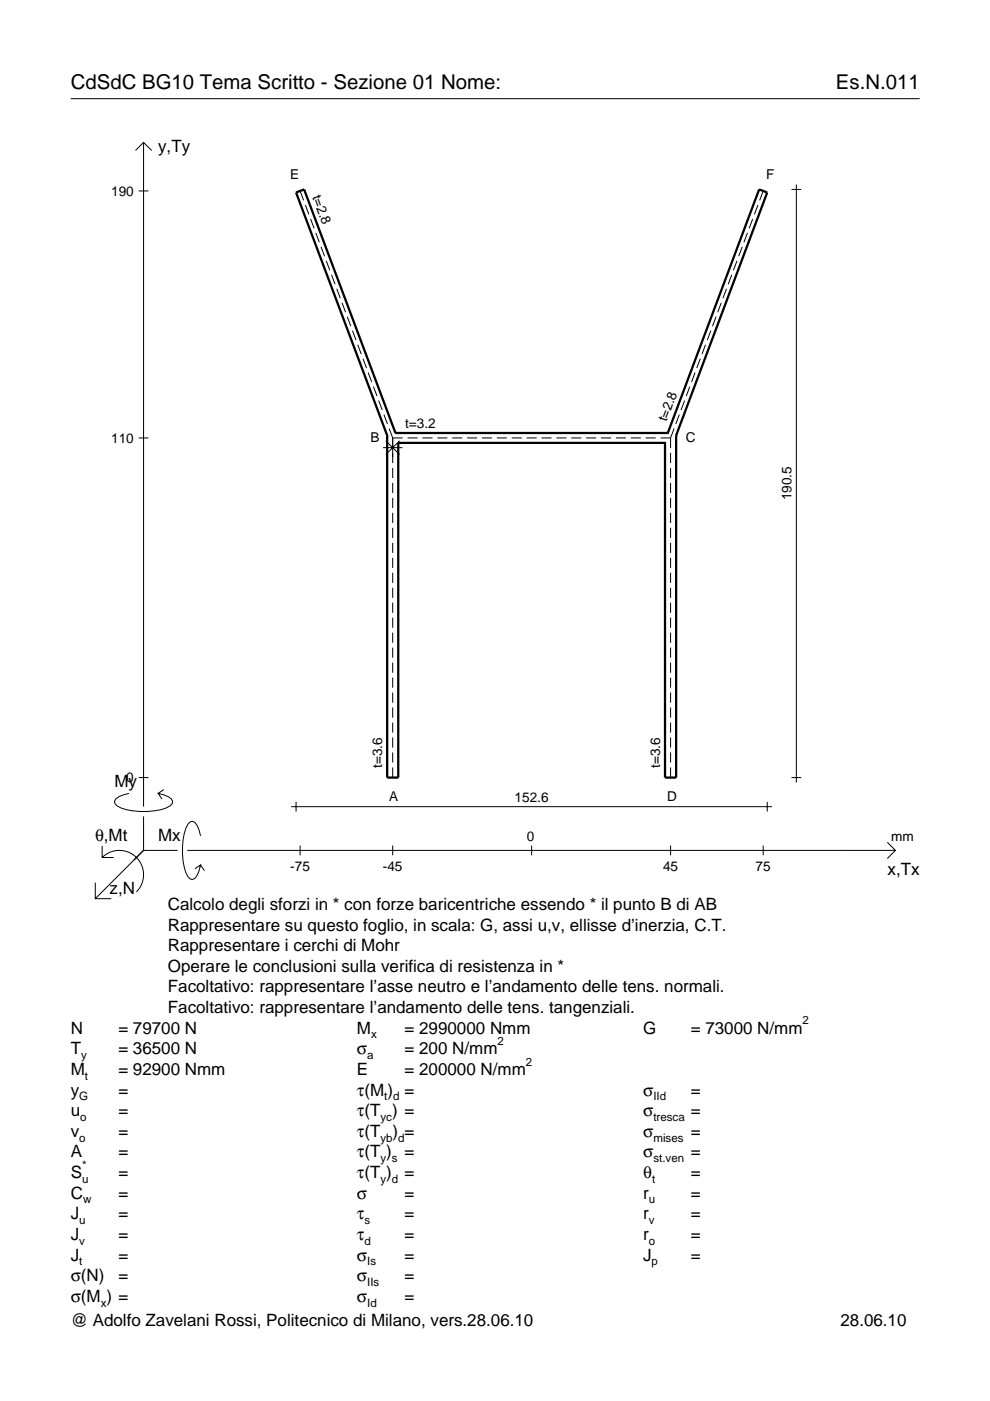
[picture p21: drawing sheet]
<svg xmlns="http://www.w3.org/2000/svg" width="210mm" height="297mm" viewBox="0 0 210 297" stroke-linecap="round" stroke-linejoin="round" font-family="sans-serif">
<defs><g id="words">
<g font-size="4.3">
<text x="15" y="18.9">CdSdC BG10 Tema Scritto - Sezione 01 Nome:</text>
<text x="177.2" y="18.9">Es.N.011</text>
</g>
<g font-size="3.6">
<text x="33.5" y="32.3">y,Ty</text>
<text x="24.3" y="166.9">My</text>
<text x="20.1" y="178.2">θ,Mt</text>
<text x="33.5" y="178.2">Mx</text>
<text x="188.2" y="185.5">x,Tx</text>
<text x="23.2" y="189.6">z,N</text>
<text x="35.6" y="192.9">Calcolo degli sforzi in * con forze baricentriche essendo * il punto B di AB</text>
<text x="35.6" y="197.3">Rappresentare su questo foglio, in scala: G, assi u,v, ellisse d’inerzia, C.T.</text>
<text x="35.6" y="201.7">Rappresentare i cerchi di Mohr</text>
<text x="35.6" y="206">Operare le conclusioni sulla verifica di resistenza in *</text>
<text x="35.6" y="210.4">Facoltativo: rappresentare l’asse neutro e l’andamento delle tens. normali.</text>
<text x="35.6" y="214.8">Facoltativo: rappresentare l’andamento delle tens. tangenziali.</text>
<text x="15" y="219.2">N</text>
<text x="25.1" y="219.2">= 79700 N</text>
<text x="75.7" y="219.2">M</text>
<text x="85.8" y="219.2">= 2990000 Nmm</text>
<text x="136.4" y="219.2">G</text>
<text x="146.5" y="219.2">= 73000 N/mm</text>
<text x="15" y="227.9">M</text>
<text x="15" y="223.5">T</text>
<text x="25.1" y="223.5">= 36500 N</text>
<text x="25.1" y="227.9">= 92900 Nmm</text>
<text x="75.7" y="223.5">σ</text>
<text x="75.7" y="227.9">E</text>
<text x="85.8" y="223.5">= 200 N/mm</text>
<text x="85.8" y="227.9">= 200000 N/mm</text>
<text x="15" y="232.3">y</text>
<text x="25.1" y="232.3">=</text>
<text x="75.7" y="232.3">τ(M ) =</text>
<text x="136.4" y="232.3">σ</text>
<text x="146.5" y="232.3">=</text>
<text x="15" y="236.7">u</text>
<text x="25.1" y="236.7">=</text>
<text x="75.7" y="236.7">τ(T ) =</text>
<text x="136.4" y="236.7">σ</text>
<text x="146.5" y="236.7">=</text>
<text x="15" y="241">v</text>
<text x="15" y="245.4">A</text>
<text x="25.1" y="241">=</text>
<text x="25.1" y="245.4">=</text>
<text x="75.7" y="245.4">τ(T )</text>
<text x="75.7" y="241">τ(T</text>
<text x="83.3" y="241">) =</text>
<text x="85.8" y="245.4">=</text>
<text x="136.4" y="241">σ</text>
<text x="136.4" y="245.4">σ</text>
<text x="146.5" y="241">=</text>
<text x="146.5" y="245.4">=</text>
<text x="15" y="249.8">S</text>
<text x="25.1" y="249.8">=</text>
<text x="75.7" y="249.8">τ(T )</text>
<text x="85.8" y="249.8">=</text>
<text x="136.4" y="249.8">θ</text>
<text x="146.5" y="249.8">=</text>
<text x="15" y="254.2">C</text>
<text x="25.1" y="254.2">=</text>
<text x="75.7" y="254.2">σ</text>
<text x="85.8" y="254.2">=</text>
<text x="136.4" y="254.2">r</text>
<text x="146.5" y="254.2">=</text>
<text x="15" y="258.5">J</text>
<text x="15" y="262.9">J</text>
<text x="25.1" y="258.5">=</text>
<text x="25.1" y="262.9">=</text>
<text x="75.7" y="258.5">τ</text>
<text x="75.7" y="262.9">τ</text>
<text x="85.8" y="258.5">=</text>
<text x="85.8" y="262.9">=</text>
<text x="136.4" y="258.5">r</text>
<text x="136.4" y="262.9">r</text>
<text x="146.5" y="258.5">=</text>
<text x="146.5" y="262.9">=</text>
<text x="15" y="267.3">J</text>
<text x="25.1" y="267.3">=</text>
<text x="75.7" y="267.3">σ</text>
<text x="85.8" y="267.3">=</text>
<text x="136.4" y="267.3">J</text>
<text x="146.5" y="267.3">=</text>
<text x="15" y="271.7">σ(N)</text>
<text x="25.1" y="271.7">=</text>
<text x="75.7" y="271.7">σ</text>
<text x="85.8" y="271.7">=</text>
<text x="15" y="281.2">@ Adolfo Zavelani Rossi, Politecnico di Milano, vers.28.06.10</text>
<text x="15" y="276">σ(M ) =</text>
<text x="75.7" y="276">σ</text>
<text x="85.8" y="276">=</text>
<text x="178.2" y="281.2">28.06.10</text>
</g>
<g font-size="2.9">
<text x="23.6" y="41.5">190</text>
<text x="61.5" y="38">E</text>
<text x="66.2" y="41.7" transform="rotate(69 66.2 41.7)">t=2.8</text>
<text x="162.4" y="38">F</text>
<text x="141.3" y="89.5" transform="rotate(-69 141.3 89.5)">t=2.8</text>
<text x="23.6" y="93.9">110</text>
<text x="78.5" y="93.8">B</text>
<text x="85.9" y="90.8">t=3.2</text>
<text x="145.4" y="93.8">C</text>
<text x="167.8" y="106.1" transform="rotate(-90 167.8 106.1)">190.5</text>
<text x="26.8" y="165.9">0</text>
<text x="81.1" y="162.8" transform="rotate(-90 81.1 162.8)">t=3.6</text>
<text x="140" y="162.8" transform="rotate(-90 140 162.8)">t=3.6</text>
<text x="82.5" y="169.8">A</text>
<text x="109.1" y="170">152.6</text>
<text x="141.4" y="169.8">D</text>
<text x="111.7" y="178.2">0</text>
<text x="189" y="178.2">mm</text>
<text x="61.5" y="184.7">-75</text>
<text x="81.2" y="184.7">-45</text>
<text x="140.6" y="184.7">45</text>
<text x="160.2" y="184.7">75</text>
</g>
<g font-size="2.4">
<text x="78.7" y="220.2">x</text>
<text x="105.5" y="221.5">2</text>
<text x="170.2" y="217.2">2</text>
<text x="17.2" y="224.5">y</text>
<text x="77.9" y="224.5">a</text>
<text x="111.5" y="225.9">2</text>
<text x="16.8" y="233.3">G</text>
<text x="18" y="228.9">t</text>
<text x="81.5" y="233.3">t d</text>
<text x="138.5" y="233.3">IId</text>
<text x="17" y="237.7">o</text>
<text x="80.7" y="237.7">yc</text>
<text x="138.5" y="237.7">tresca</text>
<text x="16.8" y="242">o</text>
<text x="80.7" y="242">yb d</text>
<text x="138.5" y="242">mises</text>
<text x="17.4" y="250.8">u</text>
<text x="17.4" y="247.8">*</text>
<text x="80.7" y="246.4">y s</text>
<text x="80.7" y="250.8">y d</text>
<text x="138.2" y="250.8">t</text>
<text x="138.5" y="246.4">st.ven</text>
<text x="17.6" y="255.2">w</text>
<text x="137.6" y="255.2">u</text>
<text x="16.8" y="259.5">u</text>
<text x="16.8" y="263.9">v</text>
<text x="77.3" y="259.5">s</text>
<text x="77.3" y="263.9">d</text>
<text x="137.6" y="259.5">v</text>
<text x="137.6" y="263.9">o</text>
<text x="16.8" y="268.3">t</text>
<text x="77.9" y="268.3">Is</text>
<text x="138.2" y="268.3">p</text>
<text x="77.9" y="272.7">IIs</text>
<text x="21.4" y="277">x</text>
<text x="77.9" y="277">Id</text>
</g>
</g></defs>
<g fill="none" stroke="#000" stroke-width=".21">
<path d="M15 20.9h180M28.7 31.9l1.7-1.7 1.8 1.7M30.4 30.2v140.8M168.8 39.1v126.8M29.4 40.5h2.1M63.6 40.5l.8 2M64.7 43.5l.8 2M65.8 46.4l.8 2M67 49.4l.7 2M68.1 52.3l.7 2M69.2 55.3l.7 2M70.3 58.3l.7 2"/>
<path d="M155.1 58.3l-.7 2M156.3 55.3l-.8 2M157.4 52.3l-.8 2M158.5 49.4l-.8 2M159.6 46.4l-.8 2M160.7 43.5l-.7 2M161.8 40.5l-.7 2M167.8 40.2h2.1M71.4 61.2l.7 2M72.5 64.2l.8 2M73.6 67.2l.8 2M74.7 70.1l.8 2"/>
<path d="M75.8 73.1l.8 2M77 76l.7 2M78.1 79l.7 2M147.4 79l-.8 2M148.5 76l-.8 2M149.6 73.1l-.8 2M150.7 70.1l-.7 2M151.8 67.2l-.7 2M152.9 64.2l-.7 2M154 61.2l-.7 2M29.4 92.9h2.1M79.2 82l.7 2"/>
<path d="M80.3 84.9l.7 2M81.2 94.9h4.1M81.4 87.9l.7 2M81.8 93.5l2.9 2.9M82.5 90.9l.8 2M83.3 92.9h2.1M83.3 92.9v5.3M83.3 99.2v2.2M84.7 93.5l-2.9 2.9M86.4 92.9h2.1M89.6 92.9h2.1M92.7 92.9h2.1"/>
<path d="M95.9 92.9h2.1M99 92.9h2.2M102.2 92.9h2.1M105.3 92.9h2.2M108.5 92.9h2.1M111.7 92.9h2.1M114.8 92.9h2.1M118 92.9h2.1M121.1 92.9h2.1M124.3 92.9h2.1M127.4 92.9h2.2M130.6 92.9h2.1"/>
<path d="M133.7 92.9h2.2M136.9 92.9h2.1M140 92.9h2.2M142.2 92.9v2.1M142.2 96v2.2M142.2 99.2v2.2M142.9 90.9l-.7 2M144 87.9l-.7 2M145.1 84.9l-.7 2M146.3 82l-.8 2M83.3 102.4v2.1M83.3 105.6v2.1"/>
<path d="M83.3 108.7v2.2M83.3 111.9v2.2M83.3 115.1v2.1M83.3 118.3v2.1M142.2 102.4v2.1M142.2 105.6v2.1M142.2 108.7v2.2M142.2 111.9v2.2M142.2 115.1v2.1M142.2 118.3v2.1M83.3 121.4v2.2M83.3 124.6v2.2"/>
<path d="M83.3 127.8v2.1M83.3 131v2.1M83.3 134.1v2.2M83.3 137.3v2.2M142.2 121.4v2.2M142.2 124.6v2.2M142.2 127.8v2.1M142.2 131v2.1M142.2 134.1v2.2M142.2 137.3v2.2M83.3 140.5v2.1M83.3 143.7v2.1"/>
<path d="M83.3 146.8v2.2M83.3 150v2.2M83.3 153.2v2.1M83.3 156.4v2.1M83.3 159.5v2.2M142.2 140.5v2.1M142.2 143.7v2.1M142.2 146.8v2.2M142.2 150v2.2M142.2 153.2v2.1M142.2 156.4v2.1M142.2 159.5v2.2"/>
<path d="M21.7 179.4v2.4h2.4M27.3 168.2a3.6 3.6 0 0 0-3 1.7l.1 .5a5.6 5.6 0 0 0 3.8 1.5 13.4 13.4 0 0 0 7.8-1l.5-.5 .1-.5a3.6 3.6 0 0 0-3.1-1.7l.8 1.2M29.4 164.9h2.1M30.4 173.1v7.2M34.7 167.4l-1.2 .8M42.5 177.2a3.6 3.6 0 0 0-1.7-3.1l-.5 .2a5.7 5.7 0 0 0-1.5 3.7 13.3 13.3 0 0 0 1 7.9l.5 .5 .5 .1a3.6 3.6 0 0 0 1.7-3.1l-1.2 .8M61.7 171h102M62.8 170v2.1M63.6 179.3v2M83.3 162.7v2.2M83.3 179.3v2M112.7 179.3v2"/>
<path d="M142.2 162.7v2.2M142.2 179.3v2M161.8 179.3v2M162.7 170v2.1M167.8 164.9h2.1M188.1 178.6l1.7 1.7-1.7 1.7M20.2 187.2v3.3h3.4M21.7 181.8a5.1 5.1 0 0 1 7.2 0 5.1 5.1 0 0 1 0 7.3M30.4 180.3l-10.2 10.2M30.4 180.3h7.2M39.7 180.3h150.1M42.5 183.4l.8 1.2"/>
</g>
<path d="M82.1 92.3h.1M82.1 92.3v72.6h2.3v-71M83.8 91.8h.1M83.8 91.8h57.8M83.8 91.8l-19.3-51.6-1.7 .6 19.3 51.5M84.4 93.9h.1M84.4 93.9h56.6M141 93.9h.1M141.6 91.8h.1M141.6 91.8l19.4-51.6 1.7 .6-19.3 51.5M143.4 92.3h.1M143.4 92.3v72.6h-2.4v-71" fill="none" stroke="#000" stroke-width=".48"/>
<use href="#words"/>
</svg>
